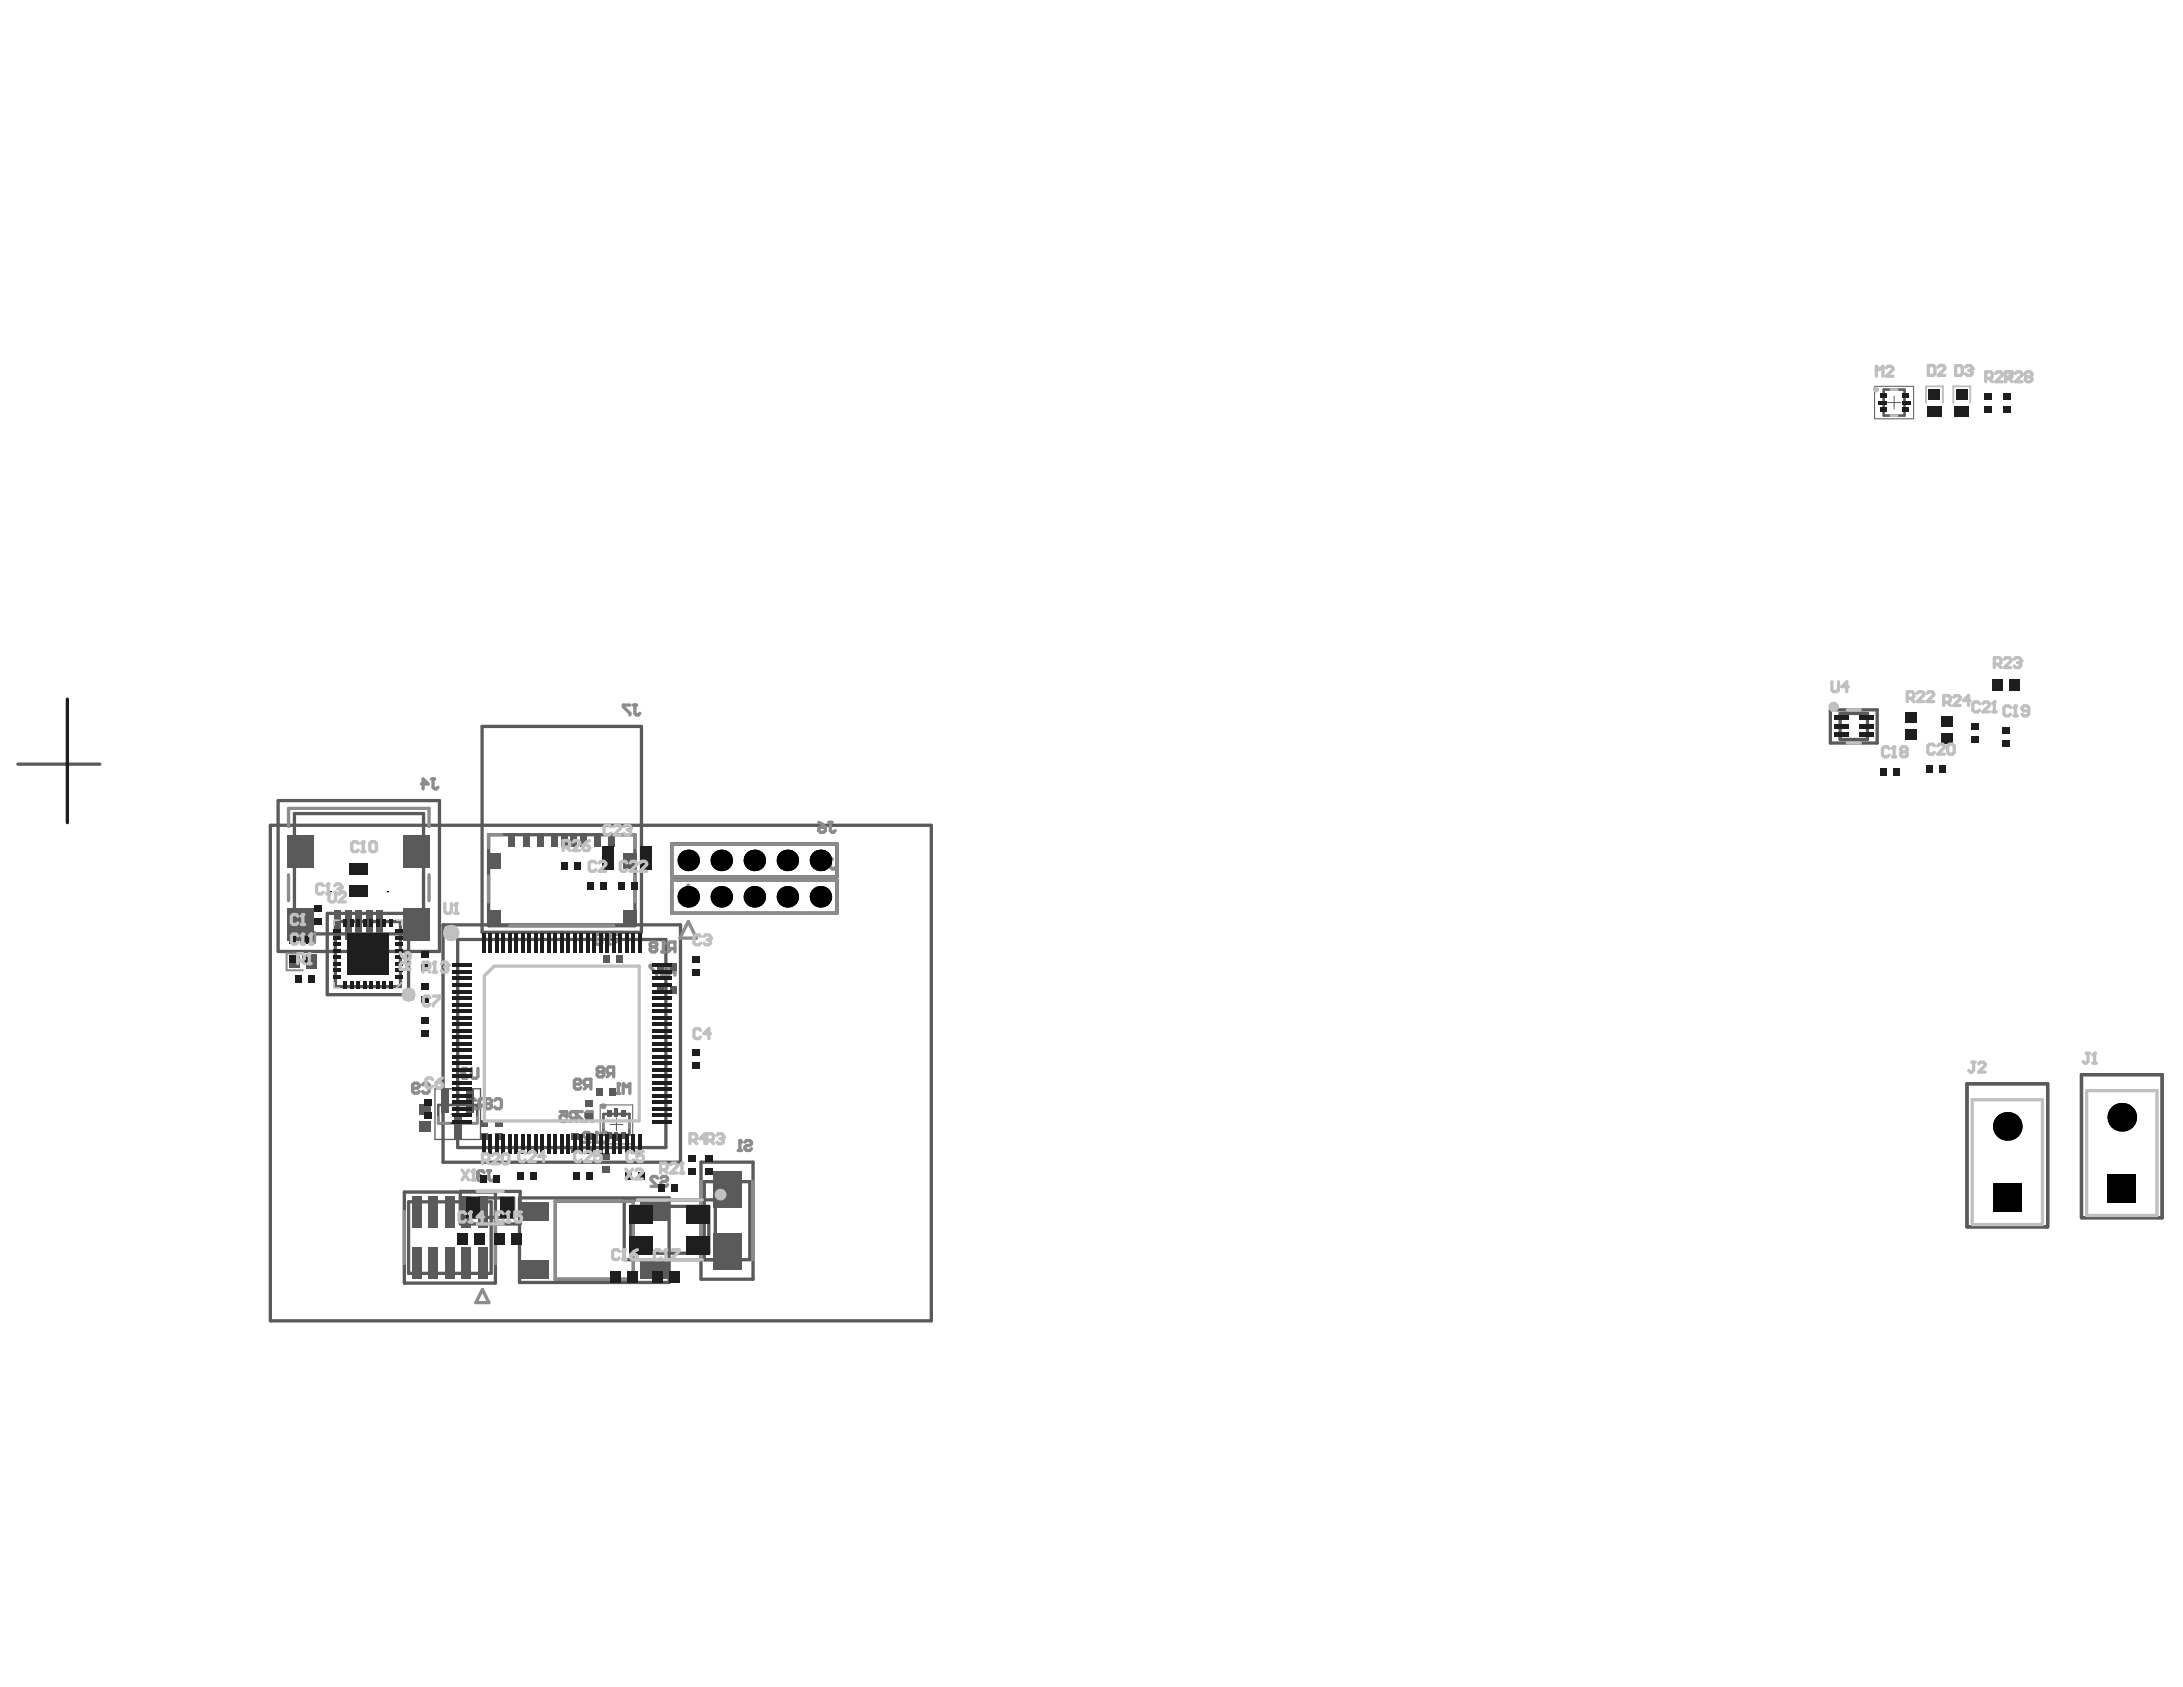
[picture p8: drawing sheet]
<svg xmlns="http://www.w3.org/2000/svg" width="279mm" height="216mm" viewBox="0 0 279 216" stroke-linecap="round" stroke-linejoin="round" font-family="sans-serif">
<path d="M55.7 139.3h5.8v6.5h-5.8zM57.8 142.6h1.6M58.6 141.7v1.7" fill="none" stroke="#5a5a5a" stroke-width=".17"/>
<path d="M239.9 49.4h5v4.2h-5zM241.6 51.5h1.7M242.4 50.7v1.7M56.1 141.4h5v2.3h-5zM76.8 141.4h4.2v5h-4.2zM78.1 143.9h1.6M78.9 143.1v1.6" fill="none" stroke="#5a5a5a" stroke-width=".13"/>
<g fill="none" stroke="#5a5a5a" stroke-width=".42">
<path d="M61.7 93h20.4v26.3h-20.4zM234.3 90.8h6v4.3h-6zM235.5 91.3h3.5v3.3h-3.5zM34.6 105.6h84.6v63.4h-84.6zM35.6 102.5h20.6v19.3h-20.6zM37.7 104.1h16.5v15.4h-16.5zM41.9 116.9h10.4v10.4h-10.4zM42.9 117.9h8.4v8.4h-8.4zM56.7 118.4h30.4v30.3h-30.4zM62.5 106.8h18.8v11.7h-18.8zM86 108h21.1v4.2h-21.1zM86 112.7h21.1v4.2h-21.1z"/>
<path d="M58.6 120.2h26.6v26.7h-26.6zM251.8 138.7h10.3v18.3h-10.3zM266.4 137.5h10.3v18.3h-10.3zM51.8 152.6h11.6v11.6h-11.6zM52.3 153.8h10.6v9.2h-10.6zM58.9 152.5h7.7v4.1h-7.7zM59.7 153.3h6v2.5h-6zM66.5 153.3h19.1v10.8h-19.1zM71.1 153.7h10v10h-10zM80.7 154.4h10v6h-10zM89.7 148.7h6.7v15h-6.7zM90.1 161.2v-10h5.9v10h-16.1v-7.6h11.7v7.6"/>
</g>
<path d="M241.1 49.9h2.7v3.3h-2.7zM56.1 141.4h5v2.3h-5zM77.2 142.6h3.4v2.6h-3.4z" fill="none" stroke="#5a5a5a" stroke-width=".33"/>
<path d="M38.8 122h-2.1v2.2h2.1" fill="none" stroke="#8c8c8c" stroke-width=".25"/>
<g fill="none" stroke="#8c8c8c" stroke-width=".42">
<path d="M55.2 99.7h.4M55.4 99.7v1.1l.2 .2h.2l.3-.2M36.9 105.8v-2.3h18v2.3M36.9 111.9v3.4M53.9 100.3h.9l-.6-.6v1.3M54.9 111.9v3.4M62.5 112.1v3.3M64.2 106.8h-1.7v1.7M65.2 118.5h13.4M79.6 106.8h1.7v1.7M81.3 112.1v3.3M86 108h21.1v4.2h-21.1z"/>
<path d="M86 112.7h21.1v4.2h-21.1zM88.1 117.9l1 2.2h-2.1zM88.1 113.3l1 2.1h-2.1zM51.8 155.1v6.6M63.4 155.1v6.6M71.1 153.7h10v10h-10zM89.7 151.2v10M94.5 147.2h.4M94.7 146v1.2M95.3 146.2l.2-.2h.5l.2 .2v.2l-.2 .2h-.5l-.2 .2v.2l.2 .2h.5l.2-.2M96.3 151.2v10M61.7 165l.9 1.7h-1.7z"/>
</g>
<path d="M56.1 143v.7h1.3M61.1 143v.7h-1.3M77.2 143.5v.8M80.6 143.5v.8" fill="none" stroke="#8c8c8c" stroke-width=".33"/>
<circle cx="94.7" cy="146" r=".21" fill="#8c8c8c"/>
<path d="M104.8 106.1l.2-.2h.6v.4l-.2 .2h-.4l-.2-.2zM104.8 105.2l.4 .3 .4 .4M106.1 105.2h.4M106.3 105.2v1.1l.2 .2h.2l.2-.2M84.7 121.8h.4M84.9 120.6v1.2M86 121.4l-.5 .4M86.4 121.4h-.6l-.3-.2v-.4l.3-.2h.6v1.2M94.7 146l.2 .2" fill="none" stroke="#8c8c8c" stroke-width=".42"/>
<circle cx="84.9" cy="120.6" r=".21" fill="#8c8c8c"/>
<path d="M80.6 90.2h-.8v.2l.8 .9v.2M81 90.2h.5M81.3 90.2v1.1l.2 .2h.2l.2-.2M38.8 119.3v1.3M39.4 119.6l.2-.3h.7v1.3h-.7l-.2-.2zM38.6 120.6h.4M83.4 121.2l-.2-.2v-.2l.2-.2h.5l.2 .2v.2l-.2 .2M83.4 121.2l-.2 .2v.2l.2 .2h.5l.2-.2v-.2l-.2-.2M83.4 121.2h.5M84.9 120.6l.2 .2" fill="none" stroke="#8c8c8c" stroke-width=".42"/>
<circle cx="38.8" cy="119.3" r=".21" fill="#8c8c8c"/>
<path d="M38.8 119.3l.2 .3M59.9 136.9l-.2-.2h-.4l-.2 .2v.2M60.3 136.7v1.1l.2 .2h.5l.2-.2v-1.1" fill="none" stroke="#8c8c8c" stroke-width=".42"/>
<circle cx="59.1" cy="137.1" r=".21" fill="#8c8c8c"/>
<g fill="none" stroke="#8c8c8c" stroke-width=".42">
<path d="M52.8 139.3h.6l.2-.3v-.2l-.2-.2h-.4l-.2 .2v.9l.2 .2h.4l.2-.2M54.1 138.8l.2-.2h.4l.2 .2v.9l-.2 .2h-.4l-.2-.2M59.1 137.1l.2 .3M59.3 137.4h.2M59.3 137.4l-.2 .2v.2l.2 .2h.4l.2-.2M76.6 137.2l-.2-.2v-.2l.2-.2h.5l.2 .2v.2l-.2 .2M76.6 137.2l-.2 .2v.2l.2 .2h.5l.2-.2v-.2l-.2-.2M76.6 137.2h.5M78.1 137.4l-.4 .4M78.5 137.4h-.6l-.2-.2v-.4l.2-.2h.6v1.2M78.9 139.9h.4M79.1 138.7v1.2"/>
<path d="M79.8 139.9v-1.2l.4 .4 .4-.4v1.2M84.2 150.8l-.2-.2h-.5l-.2 .2v.2l.9 .8h-.9M84.6 150.8l.2-.2h.4l.2 .2v.2l-.2 .2h-.4l-.2 .2v.2l.2 .2h.4l.2-.2"/>
</g>
<circle cx="79.1" cy="138.7" r=".21" fill="#8c8c8c"/>
<path d="M79.1 138.7l.2 .2M84.7 124.8h.4M84.9 123.5v1.3M86 124.4l-.5 .4M86.4 124.4h-.6l-.3-.2v-.4l.3-.3h.6v1.3" fill="none" stroke="#8c8c8c" stroke-width=".42"/>
<circle cx="84.9" cy="123.5" r=".21" fill="#8c8c8c"/>
<path d="M77.9 119.6v1.2M77.7 120.8h.4M79 120.4l-.5 .4M79.4 120.4h-.7l-.2-.2v-.4l.2-.2h.7v1.2M84.1 123.5h-.9v.3l.9 .8v.2M84.9 123.5l.2 .3" fill="none" stroke="#8c8c8c" stroke-width=".42"/>
<circle cx="77.9" cy="119.6" r=".21" fill="#8c8c8c"/>
<path d="M77.9 119.6l.2 .2M104.8 109.9h.9v.7l-.5-.2h-.2l-.2 .2v.4l.2 .2h.4l.3-.2M106.1 109.9h.4M106.3 109.9v1.1l.2 .2h.2l.2-.2M76.2 120.2h.6l.3-.2v-.2l-.3-.2h-.4l-.2 .2v.8l.2 .2h.4l.3-.2M71.7 142.3h.8v.6l-.4-.2h-.2l-.2 .2v.4l.2 .2h.4l.2-.2M73.4 143.1l-.4 .4M73.8 143.1h-.6l-.2-.2v-.4l.2-.2h.6v1.2M76.1 146.2h.5M76.3 144.9v1.3M77 145.1l.2-.2h.4l.2 .2v.9l-.2 .2h-.4l-.2-.2" fill="none" stroke="#8c8c8c" stroke-width=".42"/>
<circle cx="76.3" cy="144.9" r=".21" fill="#8c8c8c"/>
<path d="M73.5 138.8h.6l.3-.3v-.2l-.3-.2h-.4l-.2 .2v.9l.2 .2h.4l.3-.2M75.2 139l-.4 .4M75.6 139h-.6l-.2-.2v-.5l.2-.2h.6v1.3M61.9 150l-.2-.2h-.4l-.2 .2v.3M62.4 149.8h.4M62.6 149.8v1.1l.2 .2h.2l.2-.2M75.5 145.1l-.2-.2h-.4l-.2 .2v.2l.8 .9h-.8M76.3 144.9l.3 .2" fill="none" stroke="#8c8c8c" stroke-width=".42"/>
<circle cx="61.1" cy="150.3" r=".21" fill="#8c8c8c"/>
<g fill="none" stroke="#8c8c8c" stroke-width=".42">
<path d="M60.9 140.8l-.2-.2h-.5l-.2 .2v.2l.9 .9h-.9M61.1 150.3l.2 .2M61.3 150.5h.2M61.3 150.5l-.2 .2v.2l.2 .2h.4l.2-.2M61.7 141.5l-.4 .4M62.1 141.5h-.6l-.2-.2v-.5l.2-.2h.6v1.3M62.3 141.3l-.2-.3v-.2l.2-.2h.4l.2 .2v.2l-.2 .3M62.3 141.3l-.2 .2v.2l.2 .2h.4l.2-.2v-.2l-.2-.2M62.3 141.3h.4M63.3 140.8l.2-.2h.5l.2 .2v.9l-.2 .2h-.5l-.2-.2M74.5 142.3h-.8v.2l.8 .8v.2M75.4 143.1l-.5 .4"/>
<path d="M75.8 143.1h-.6l-.3-.2v-.4l.3-.2h.6v1.2"/>
<circle cx="77.2" cy="141.6" r=".17"/>
</g>
<path d="M2.3 97.8h10.5" fill="none" stroke="#5a5a5a" stroke-width=".42"/>
<g fill="#000">
<circle cx="88.1" cy="110.1" r="1.37"/>
<circle cx="88.1" cy="114.8" r="1.37"/>
<circle cx="92.3" cy="110.1" r="1.37"/>
<circle cx="92.3" cy="114.8" r="1.37"/>
<circle cx="96.5" cy="110.1" r="1.37"/>
<circle cx="96.5" cy="114.8" r="1.37"/>
<circle cx="100.8" cy="110.1" r="1.37"/>
<circle cx="100.8" cy="114.8" r="1.37"/>
<circle cx="105" cy="110.1" r="1.37"/>
<circle cx="105" cy="114.8" r="1.37"/>
<circle cx="256.9" cy="144.2" r="1.83"/>
<circle cx="271.6" cy="143" r="1.83"/>
</g>
<g fill="#000">
<path d="M255.1 151.5h3.6v3.6h-3.6z" fill-rule="evenodd"/>
<path d="M269.7 150.3h3.7v3.7h-3.7z" fill-rule="evenodd"/>
</g>
<path d="M42.3 114.1h.1M49.6 114.1h.1" fill="none" stroke="#000" stroke-width=".17"/>
<g fill="#5a5a5a">
<path d="M53.7 141.3h1.5v1.4h-1.5z" fill-rule="evenodd"/>
<path d="M61.4 145h1v.8h-1z" fill-rule="evenodd"/>
<path d="M75.1 145h1v.8h-1z" fill-rule="evenodd"/>
<path d="M74.9 140.8h1v.9h-1z" fill-rule="evenodd"/>
<path d="M74.9 142.5h1v.8h-1z" fill-rule="evenodd"/>
<path d="M77.7 144.9h.6v.8h-.6z" fill-rule="evenodd"/>
<path d="M78.6 144.9h.5v1.1h-.5z" fill-rule="evenodd"/>
<path d="M79.5 144.9h.6v.8h-.6z" fill-rule="evenodd"/>
<path d="M79.5 142.1h.6v.8h-.6z" fill-rule="evenodd"/>
<path d="M78.6 141.8h.5v1.1h-.5z" fill-rule="evenodd"/>
<path d="M77.7 142.1h.6v.8h-.6z" fill-rule="evenodd"/>
<path d="M37 122.3h1.3v1.5h-1.3z" fill-rule="evenodd"/>
<path d="M44.2 116.5h.8v3.8h-.8z" fill-rule="evenodd"/>
<path d="M48.2 116.5h.8v3.9h-.8z" fill-rule="evenodd"/>
<path d="M46.8 116.5h.9v3.8h-.9z" fill-rule="evenodd"/>
<path d="M54.8 159.6h1.3v4h-1.3z" fill-rule="evenodd"/>
<path d="M53.7 143.5h1.5v1.3h-1.5z" fill-rule="evenodd"/>
<path d="M56.9 159.6h1.3v4h-1.3z" fill-rule="evenodd"/>
<path d="M58.1 142.7h1v3h-1z" fill-rule="evenodd"/>
<path d="M61.2 159.6h1.2v4h-1.2z" fill-rule="evenodd"/>
<path d="M61.4 143.3h1v.9h-1z" fill-rule="evenodd"/>
<path d="M65.1 106.6h.8v1.7h-.8z" fill-rule="evenodd"/>
<path d="M68.7 106.6h.9v1.7h-.9z" fill-rule="evenodd"/>
<path d="M71.8 106.6h.9v1.7h-.9z" fill-rule="evenodd"/>
<path d="M70.6 106.6h.8v1.7h-.8z" fill-rule="evenodd"/>
<path d="M75.1 146.6h1v.9h-1z" fill-rule="evenodd"/>
<path d="M74.2 106.6h.9v1.7h-.9z" fill-rule="evenodd"/>
<path d="M78 139.2h.8v1h-.8z" fill-rule="evenodd"/>
<path d="M77.1 122.3h.9v1h-.9z" fill-rule="evenodd"/>
<path d="M78.8 122.3h.8v1h-.8z" fill-rule="evenodd"/>
<path d="M77.9 106.6h.8v1.7h-.8z" fill-rule="evenodd"/>
<path d="M85.8 126.3h.8v1h-.8z" fill-rule="evenodd"/>
<path d="M84.1 126.3h.9v1h-.9z" fill-rule="evenodd"/>
<path d="M85.8 123.3h.8v1h-.8z" fill-rule="evenodd"/>
<path d="M84.1 123.3h.9v1h-.9z" fill-rule="evenodd"/>
<path d="M54.8 153.1h1.3v4h-1.3z" fill-rule="evenodd"/>
<path d="M56.9 153.1h1.3v4h-1.3z" fill-rule="evenodd"/>
<path d="M61.2 153.1h1.2v4h-1.2z" fill-rule="evenodd"/>
<path d="M66.7 161.3h3.5v2.3h-3.5z" fill-rule="evenodd"/>
<path d="M63.4 145h1v.8h-1z" fill-rule="evenodd"/>
<path d="M73.1 145h1v.8h-1z" fill-rule="evenodd"/>
<path d="M81.9 161.3h3.5v2.3h-3.5z" fill-rule="evenodd"/>
<path d="M77.1 149.3h1v.8h-1z" fill-rule="evenodd"/>
<path d="M77.1 147.6h1v.9h-1z" fill-rule="evenodd"/>
<path d="M45.5 116.5h.8v3.9h-.8z" fill-rule="evenodd"/>
<path d="M42.8 116.5h.9v3.8h-.9z" fill-rule="evenodd"/>
<path d="M36.8 116.2h3.4v4.1h-3.4z" fill-rule="evenodd"/>
<path d="M39.2 122.2h1.3v1.8h-1.3z" fill-rule="evenodd"/>
<path d="M36.8 106.9h3.4v4.1h-3.4z" fill-rule="evenodd"/>
<path d="M59.1 159.6h1.2v4h-1.2z" fill-rule="evenodd"/>
<path d="M52.7 159.6h1.3v4h-1.3z" fill-rule="evenodd"/>
<path d="M51.7 116.2h3.3v4.1h-3.3z" fill-rule="evenodd"/>
<path d="M51.7 106.9h3.3v4.1h-3.3z" fill-rule="evenodd"/>
<path d="M63.4 143.3h1v.9h-1z" fill-rule="evenodd"/>
<path d="M73.1 146.7h1v.8h-1z" fill-rule="evenodd"/>
<path d="M62.3 116.5h1.8v2h-1.8z" fill-rule="evenodd"/>
<path d="M62.3 109.1h1.8v2h-1.8z" fill-rule="evenodd"/>
<path d="M66.9 106.6h.8v1.7h-.8z" fill-rule="evenodd"/>
<path d="M73 106.6h.8v1.7h-.8z" fill-rule="evenodd"/>
<path d="M76.3 139.2h.8v1h-.8z" fill-rule="evenodd"/>
<path d="M79.7 116.5h1.8v2h-1.8z" fill-rule="evenodd"/>
<path d="M79.7 109.1h1.8v2h-1.8z" fill-rule="evenodd"/>
<path d="M76.1 106.6h.8v1.7h-.8z" fill-rule="evenodd"/>
<path d="M91.2 157.9h3.7v4.6h-3.7z" fill-rule="evenodd"/>
<path d="M91.2 149.9h3.7v4.7h-3.7z" fill-rule="evenodd"/>
<path d="M59.1 153.1h1.2v4h-1.2z" fill-rule="evenodd"/>
<path d="M52.7 153.1h1.3v4h-1.3z" fill-rule="evenodd"/>
<path d="M59.7 139.4h1v3h-1z" fill-rule="evenodd"/>
<path d="M56.5 139.4h1v3h-1z" fill-rule="evenodd"/>
<path d="M66.7 153.8h3.5v2.4h-3.5z" fill-rule="evenodd"/>
<path d="M81.9 153.8h3.5v2.4h-3.5z" fill-rule="evenodd"/>
</g>
<path d="M8.6 89.5v15.8" fill="none" stroke="#1e1e1e" stroke-width=".42"/>
<g fill="#000">
<circle cx="88.1" cy="110.1" r="1.37"/>
<circle cx="88.1" cy="114.8" r="1.37"/>
<circle cx="92.3" cy="110.1" r="1.37"/>
<circle cx="92.3" cy="114.8" r="1.37"/>
<circle cx="96.5" cy="110.1" r="1.37"/>
<circle cx="96.5" cy="114.8" r="1.37"/>
<circle cx="100.8" cy="110.1" r="1.37"/>
<circle cx="100.8" cy="114.8" r="1.37"/>
<circle cx="105" cy="110.1" r="1.37"/>
<circle cx="105" cy="114.8" r="1.37"/>
<circle cx="256.9" cy="144.2" r="1.83"/>
<circle cx="271.6" cy="143" r="1.83"/>
</g>
<g fill="#000">
<path d="M255.1 151.5h3.6v3.6h-3.6z" fill-rule="evenodd"/>
<path d="M269.7 150.3h3.7v3.7h-3.7z" fill-rule="evenodd"/>
</g>
<path d="M42.3 114.1h.1M49.6 114.1h.1" fill="none" stroke="#000" stroke-width=".17"/>
<g fill="#1e1e1e">
<path d="M37.8 124.8h.9v1h-.9z" fill-rule="evenodd"/>
<path d="M40.3 117.5h1v.9h-1z" fill-rule="evenodd"/>
<path d="M43.9 117.6h.5v1h-.5z" fill-rule="evenodd"/>
<path d="M44.8 117.6h.5v1h-.5z" fill-rule="evenodd"/>
<path d="M45.6 117.6h.5v1h-.5z" fill-rule="evenodd"/>
<path d="M47.3 117.6h.5v1h-.5z" fill-rule="evenodd"/>
<path d="M48.1 117.6h.5v1h-.5z" fill-rule="evenodd"/>
<path d="M48.9 117.6h.5v1h-.5z" fill-rule="evenodd"/>
<path d="M50.6 123.9h1v.5h-1z" fill-rule="evenodd"/>
<path d="M50.6 124.8h1v.5h-1z" fill-rule="evenodd"/>
<path d="M50.6 120.6h1v.5h-1z" fill-rule="evenodd"/>
<path d="M50.6 121.4h1v.5h-1z" fill-rule="evenodd"/>
<path d="M50.6 122.3h1v.5h-1z" fill-rule="evenodd"/>
<path d="M50.6 118.9h1v.5h-1z" fill-rule="evenodd"/>
<path d="M54.3 140.7h.9v.8h-.9z" fill-rule="evenodd"/>
<path d="M54.3 142.3h.9v.9h-.9z" fill-rule="evenodd"/>
<path d="M53.9 131.8h1v.9h-1z" fill-rule="evenodd"/>
<path d="M53.9 127.5h1v.8h-1z" fill-rule="evenodd"/>
<path d="M53.9 121.7h1v.8h-1z" fill-rule="evenodd"/>
<path d="M60.7 157.8h1.3v1.5h-1.3z" fill-rule="evenodd"/>
<path d="M71.8 110.3h.9v1h-.9z" fill-rule="evenodd"/>
<path d="M84.3 151.6h.8v1h-.8z" fill-rule="evenodd"/>
<path d="M86 151.6h.8v1h-.8z" fill-rule="evenodd"/>
<path d="M88.1 147.8h1v.8h-1z" fill-rule="evenodd"/>
<path d="M88.6 134.3h1v.9h-1z" fill-rule="evenodd"/>
<path d="M88.6 124h1v.8h-1z" fill-rule="evenodd"/>
<path d="M88.6 122.3h1v.9h-1z" fill-rule="evenodd"/>
<path d="M240.7 98.3h.8v1h-.8z" fill-rule="evenodd"/>
<path d="M240.3 51.3h1.1v.5h-1.1z" fill-rule="evenodd"/>
<path d="M240.6 50.3h.8v.6h-.8z" fill-rule="evenodd"/>
<path d="M243.8 93.4h1.5v1.3h-1.5z" fill-rule="evenodd"/>
<path d="M243.8 91.2h1.5v1.4h-1.5z" fill-rule="evenodd"/>
<path d="M243.4 50.3h.9v.6h-.9z" fill-rule="evenodd"/>
<path d="M243.4 51.3h1.1v.5h-1.1z" fill-rule="evenodd"/>
<path d="M248.2 98h.8v1h-.8z" fill-rule="evenodd"/>
<path d="M246.5 98h.8v1h-.8z" fill-rule="evenodd"/>
<path d="M246.8 49.8h1.5v1.3h-1.5z" fill-rule="evenodd"/>
<path d="M250.3 49.8h1.5v1.3h-1.5z" fill-rule="evenodd"/>
<path d="M253.9 50.3h1v.8h-1z" fill-rule="evenodd"/>
<path d="M257.2 86.9h1.3v1.5h-1.3z" fill-rule="evenodd"/>
<path d="M256.4 50.3h1v.8h-1z" fill-rule="evenodd"/>
<path d="M37 119.8h.8v1h-.8z" fill-rule="evenodd"/>
<path d="M37 122.3h.8v1h-.8z" fill-rule="evenodd"/>
<path d="M40.3 115.9h1v.8h-1z" fill-rule="evenodd"/>
<path d="M45.6 125.6h.5v1h-.5z" fill-rule="evenodd"/>
<path d="M44.8 125.6h.5v1h-.5z" fill-rule="evenodd"/>
<path d="M43.9 125.6h.5v1h-.5z" fill-rule="evenodd"/>
<path d="M48.9 125.6h.5v1h-.5z" fill-rule="evenodd"/>
<path d="M48.1 125.6h.5v1h-.5z" fill-rule="evenodd"/>
<path d="M47.3 125.6h.5v1h-.5z" fill-rule="evenodd"/>
<path d="M50.6 119.8h1v.5h-1z" fill-rule="evenodd"/>
<path d="M50.6 123.1h1v.5h-1z" fill-rule="evenodd"/>
<path d="M53.9 130.2h1v.8h-1z" fill-rule="evenodd"/>
<path d="M53.9 125.8h1v.9h-1z" fill-rule="evenodd"/>
<path d="M53.9 123.3h1v.9h-1z" fill-rule="evenodd"/>
<path d="M62.5 145.1h.5v2.5h-.5z" fill-rule="evenodd"/>
<path d="M61.7 145.1h.5v2.5h-.5z" fill-rule="evenodd"/>
<path d="M61.5 150.4h.8v1h-.8z" fill-rule="evenodd"/>
<path d="M61.7 119.5h.5v2.5h-.5z" fill-rule="evenodd"/>
<path d="M62.5 119.5h.5v2.5h-.5z" fill-rule="evenodd"/>
<path d="M65.8 145.1h.5v2.5h-.5z" fill-rule="evenodd"/>
<path d="M65 145.1h.5v2.5h-.5z" fill-rule="evenodd"/>
<path d="M64.2 145.1h.5v2.5h-.5z" fill-rule="evenodd"/>
<path d="M64.2 119.5h.5v2.5h-.5z" fill-rule="evenodd"/>
<path d="M65 119.5h.5v2.5h-.5z" fill-rule="evenodd"/>
<path d="M65.8 119.5h.5v2.5h-.5z" fill-rule="evenodd"/>
<path d="M69.2 145.1h.5v2.5h-.5z" fill-rule="evenodd"/>
<path d="M68.3 145.1h.5v2.5h-.5z" fill-rule="evenodd"/>
<path d="M67.5 145.1h.5v2.5h-.5z" fill-rule="evenodd"/>
<path d="M67.8 150.1h.9v1h-.9z" fill-rule="evenodd"/>
<path d="M67.5 119.5h.5v2.5h-.5z" fill-rule="evenodd"/>
<path d="M68.3 119.5h.5v2.5h-.5z" fill-rule="evenodd"/>
<path d="M69.2 119.5h.5v2.5h-.5z" fill-rule="evenodd"/>
<path d="M72.5 145.1h.5v2.5h-.5z" fill-rule="evenodd"/>
<path d="M71.7 145.1h.5v2.5h-.5z" fill-rule="evenodd"/>
<path d="M70.8 145.1h.5v2.5h-.5z" fill-rule="evenodd"/>
<path d="M70.8 119.5h.5v2.5h-.5z" fill-rule="evenodd"/>
<path d="M71.7 119.5h.5v2.5h-.5z" fill-rule="evenodd"/>
<path d="M72.5 119.5h.5v2.5h-.5z" fill-rule="evenodd"/>
<path d="M75.8 145.1h.5v2.5h-.5z" fill-rule="evenodd"/>
<path d="M75 145.1h.5v2.5h-.5z" fill-rule="evenodd"/>
<path d="M74.1 145.1h.5v2.5h-.5z" fill-rule="evenodd"/>
<path d="M75 150.1h.8v1h-.8z" fill-rule="evenodd"/>
<path d="M74.2 119.5h.4v2.5h-.4z" fill-rule="evenodd"/>
<path d="M75 119.5h.5v2.5h-.5z" fill-rule="evenodd"/>
<path d="M75.8 119.5h.5v2.5h-.5z" fill-rule="evenodd"/>
<path d="M75.1 112.9h.9v1h-.9z" fill-rule="evenodd"/>
<path d="M78.1 162.6h1.4v1.5h-1.4z" fill-rule="evenodd"/>
<path d="M79.1 145.1h.5v2.5h-.5z" fill-rule="evenodd"/>
<path d="M78.3 145.1h.5v2.5h-.5z" fill-rule="evenodd"/>
<path d="M77.5 145.1h.5v2.5h-.5z" fill-rule="evenodd"/>
<path d="M77.5 119.5h.5v2.5h-.5z" fill-rule="evenodd"/>
<path d="M78.3 119.5h.5v2.5h-.5z" fill-rule="evenodd"/>
<path d="M79.1 119.5h.5v2.5h-.5z" fill-rule="evenodd"/>
<path d="M79.1 112.9h.9v1h-.9z" fill-rule="evenodd"/>
<path d="M81.6 145.1h.5v2.5h-.5z" fill-rule="evenodd"/>
<path d="M80.8 145.1h.5v2.5h-.5z" fill-rule="evenodd"/>
<path d="M81.6 150.1h.9v1h-.9z" fill-rule="evenodd"/>
<path d="M80.8 119.5h.5v2.5h-.5z" fill-rule="evenodd"/>
<path d="M81.6 119.5h.5v2.5h-.5z" fill-rule="evenodd"/>
<path d="M81.9 108.3h1.5v3h-1.5z" fill-rule="evenodd"/>
<path d="M80.8 112.9h.8v1h-.8z" fill-rule="evenodd"/>
<path d="M88.1 149.5h1v.8h-1z" fill-rule="evenodd"/>
<path d="M88.6 136h1v.8h-1z" fill-rule="evenodd"/>
<path d="M240.6 52.1h.8v.6h-.8z" fill-rule="evenodd"/>
<path d="M243.4 52.1h.9v.6h-.9z" fill-rule="evenodd"/>
<path d="M246.7 51.9h1.8v1.4h-1.8z" fill-rule="evenodd"/>
<path d="M250.2 51.9h1.8v1.4h-1.8z" fill-rule="evenodd"/>
<path d="M253.9 51.9h1v.9h-1z" fill-rule="evenodd"/>
<path d="M256.4 51.9h1v.9h-1z" fill-rule="evenodd"/>
<path d="M64.1 153.3h1.6v2.5h-1.6z" fill-rule="evenodd"/>
<path d="M42.6 124.8h1v.5h-1z" fill-rule="evenodd"/>
<path d="M42.6 123.9h1v.5h-1z" fill-rule="evenodd"/>
<path d="M39.5 124.8h.8v1h-.8z" fill-rule="evenodd"/>
<path d="M42.6 122.3h1v.5h-1z" fill-rule="evenodd"/>
<path d="M42.6 121.4h1v.5h-1z" fill-rule="evenodd"/>
<path d="M42.6 120.6h1v.5h-1z" fill-rule="evenodd"/>
<path d="M42.6 118.9h1v.5h-1z" fill-rule="evenodd"/>
<path d="M46.4 117.6h.5v1h-.5z" fill-rule="evenodd"/>
<path d="M44.8 110.4h2.3v1.5h-2.3z" fill-rule="evenodd"/>
<path d="M58.5 157.8h1.3v1.5h-1.3z" fill-rule="evenodd"/>
<path d="M57.8 142.5h2.5v.5h-2.5z" fill-rule="evenodd"/>
<path d="M57.8 141.6h2.5v.5h-2.5z" fill-rule="evenodd"/>
<path d="M57.8 140.8h2.5v.5h-2.5z" fill-rule="evenodd"/>
<path d="M57.8 139.1h2.5v.5h-2.5z" fill-rule="evenodd"/>
<path d="M57.8 138.3h2.5v.5h-2.5z" fill-rule="evenodd"/>
<path d="M57.8 137.5h2.5v.5h-2.5z" fill-rule="evenodd"/>
<path d="M57.8 135.8h2.5v.5h-2.5z" fill-rule="evenodd"/>
<path d="M57.8 135h2.5v.5h-2.5z" fill-rule="evenodd"/>
<path d="M57.8 134.1h2.5v.5h-2.5z" fill-rule="evenodd"/>
<path d="M57.8 132.5h2.5v.5h-2.5z" fill-rule="evenodd"/>
<path d="M57.8 131.6h2.5v.5h-2.5z" fill-rule="evenodd"/>
<path d="M57.8 130.8h2.5v.5h-2.5z" fill-rule="evenodd"/>
<path d="M57.8 129.1h2.5v.5h-2.5z" fill-rule="evenodd"/>
<path d="M57.8 128.3h2.5v.5h-2.5z" fill-rule="evenodd"/>
<path d="M57.8 127.5h2.5v.5h-2.5z" fill-rule="evenodd"/>
<path d="M57.8 125.8h2.5v.5h-2.5z" fill-rule="evenodd"/>
<path d="M57.8 125h2.5v.5h-2.5z" fill-rule="evenodd"/>
<path d="M57.8 124.1h2.5v.5h-2.5z" fill-rule="evenodd"/>
<path d="M49.8 117.6h.5v1h-.5z" fill-rule="evenodd"/>
<path d="M65.5 157.8h1.3v1.5h-1.3z" fill-rule="evenodd"/>
<path d="M63.3 157.8h1.4v1.5h-1.4z" fill-rule="evenodd"/>
<path d="M73.5 110.3h.8v1h-.8z" fill-rule="evenodd"/>
<path d="M80.6 154.2h3v2.4h-3z" fill-rule="evenodd"/>
<path d="M83.5 140.8h2.5v.5h-2.5z" fill-rule="evenodd"/>
<path d="M83.5 141.6h2.5v.5h-2.5z" fill-rule="evenodd"/>
<path d="M83.5 142.5h2.5v.5h-2.5z" fill-rule="evenodd"/>
<path d="M83.5 137.5h2.5v.5h-2.5z" fill-rule="evenodd"/>
<path d="M83.5 138.3h2.5v.5h-2.5z" fill-rule="evenodd"/>
<path d="M83.5 139.1h2.5v.5h-2.5z" fill-rule="evenodd"/>
<path d="M83.5 134.1h2.5v.5h-2.5z" fill-rule="evenodd"/>
<path d="M83.5 135h2.5v.5h-2.5z" fill-rule="evenodd"/>
<path d="M83.5 135.8h2.5v.5h-2.5z" fill-rule="evenodd"/>
<path d="M83.5 130.8h2.5v.5h-2.5z" fill-rule="evenodd"/>
<path d="M83.5 131.6h2.5v.5h-2.5z" fill-rule="evenodd"/>
<path d="M83.5 132.5h2.5v.5h-2.5z" fill-rule="evenodd"/>
<path d="M83.5 127.5h2.5v.5h-2.5z" fill-rule="evenodd"/>
<path d="M83.5 128.3h2.5v.5h-2.5z" fill-rule="evenodd"/>
<path d="M83.5 129.1h2.5v.5h-2.5z" fill-rule="evenodd"/>
<path d="M83.5 124.1h2.5v.5h-2.5z" fill-rule="evenodd"/>
<path d="M83.5 125h2.5v.5h-2.5z" fill-rule="evenodd"/>
<path d="M83.5 125.8h2.5v.5h-2.5z" fill-rule="evenodd"/>
<path d="M90.2 147.8h1v.8h-1z" fill-rule="evenodd"/>
<path d="M234.7 93.8h1.9v.5h-1.9z" fill-rule="evenodd"/>
<path d="M234.7 91.6h1.9v.6h-1.9z" fill-rule="evenodd"/>
<path d="M242.3 98.3h.9v1h-.9z" fill-rule="evenodd"/>
<path d="M237.9 93.8h1.9v.5h-1.9z" fill-rule="evenodd"/>
<path d="M248.5 93.9h1.5v1.3h-1.5z" fill-rule="evenodd"/>
<path d="M237.9 91.6h1.9v.6h-1.9z" fill-rule="evenodd"/>
<path d="M252.3 94.2h1v.8h-1z" fill-rule="evenodd"/>
<path d="M256.2 94.7h1v.8h-1z" fill-rule="evenodd"/>
<path d="M255 86.9h1.3v1.5h-1.3z" fill-rule="evenodd"/>
<path d="M46.4 125.6h.5v1h-.5z" fill-rule="evenodd"/>
<path d="M42.6 123.1h1v.5h-1z" fill-rule="evenodd"/>
<path d="M42.6 119.8h1v.5h-1z" fill-rule="evenodd"/>
<path d="M38.7 119.8h.8v1h-.8z" fill-rule="evenodd"/>
<path d="M38.7 122.3h.8v1h-.8z" fill-rule="evenodd"/>
<path d="M57.8 143.3h2.5v.5h-2.5z" fill-rule="evenodd"/>
<path d="M57.8 140h2.5v.5h-2.5z" fill-rule="evenodd"/>
<path d="M57.8 136.6h2.5v.5h-2.5z" fill-rule="evenodd"/>
<path d="M57.8 133.3h2.5v.5h-2.5z" fill-rule="evenodd"/>
<path d="M57.8 130h2.5v.5h-2.5z" fill-rule="evenodd"/>
<path d="M57.8 126.6h2.5v.5h-2.5z" fill-rule="evenodd"/>
<path d="M57.8 123.3h2.5v.5h-2.5z" fill-rule="evenodd"/>
<path d="M49.8 125.6h.5v1h-.5z" fill-rule="evenodd"/>
<path d="M73.3 145.1h.5v2.5h-.5z" fill-rule="evenodd"/>
<path d="M70 145.1h.5v2.5h-.5z" fill-rule="evenodd"/>
<path d="M66.7 145.1h.5v2.5h-.5z" fill-rule="evenodd"/>
<path d="M63.3 145.1h.5v2.5h-.5z" fill-rule="evenodd"/>
<path d="M63.2 150.4h.8v1h-.8z" fill-rule="evenodd"/>
<path d="M66.2 150.1h.8v1h-.8z" fill-rule="evenodd"/>
<path d="M73.3 150.1h.9v1h-.9z" fill-rule="evenodd"/>
<path d="M63.3 119.5h.5v2.5h-.5z" fill-rule="evenodd"/>
<path d="M66.7 119.5h.5v2.5h-.5z" fill-rule="evenodd"/>
<path d="M70 119.5h.5v2.5h-.5z" fill-rule="evenodd"/>
<path d="M73.3 119.5h.5v2.5h-.5z" fill-rule="evenodd"/>
<path d="M80.6 158.2h3v2.3h-3z" fill-rule="evenodd"/>
<path d="M80.3 162.6h1.3v1.5h-1.3z" fill-rule="evenodd"/>
<path d="M85.6 162.6h1.4v1.5h-1.4z" fill-rule="evenodd"/>
<path d="M83.5 162.6h1.3v1.5h-1.3z" fill-rule="evenodd"/>
<path d="M76.6 145.1h.5v2.5h-.5z" fill-rule="evenodd"/>
<path d="M83.5 143.3h2.5v.5h-2.5z" fill-rule="evenodd"/>
<path d="M80 145.1h.5v2.5h-.5z" fill-rule="evenodd"/>
<path d="M80 150.1h.8v1h-.8z" fill-rule="evenodd"/>
<path d="M83.5 130h2.5v.5h-2.5z" fill-rule="evenodd"/>
<path d="M83.5 133.3h2.5v.5h-2.5z" fill-rule="evenodd"/>
<path d="M83.5 136.6h2.5v.5h-2.5z" fill-rule="evenodd"/>
<path d="M83.5 140h2.5v.5h-2.5z" fill-rule="evenodd"/>
<path d="M76.6 119.5h.5v2.5h-.5z" fill-rule="evenodd"/>
<path d="M80 119.5h.5v2.5h-.5z" fill-rule="evenodd"/>
<path d="M83.5 123.3h2.5v.5h-2.5z" fill-rule="evenodd"/>
<path d="M83.5 126.6h2.5v.5h-2.5z" fill-rule="evenodd"/>
<path d="M77.1 108.3h1.5v3h-1.5z" fill-rule="evenodd"/>
<path d="M76.8 112.9h.8v1h-.8z" fill-rule="evenodd"/>
<path d="M90.2 149.5h1v.8h-1z" fill-rule="evenodd"/>
<path d="M234.7 92.7h1.9v.6h-1.9z" fill-rule="evenodd"/>
<path d="M237.9 92.7h1.9v.6h-1.9z" fill-rule="evenodd"/>
<path d="M248.5 91.7h1.5v1.4h-1.5z" fill-rule="evenodd"/>
<path d="M252.3 92.6h1v.8h-1z" fill-rule="evenodd"/>
<path d="M256.2 93.1h1v.8h-1z" fill-rule="evenodd"/>
<path d="M44.8 113.4h2.3v1.4h-2.3z" fill-rule="evenodd"/>
<path d="M59.7 153.3h1.7v2.5h-1.7z" fill-rule="evenodd"/>
<path d="M87.9 154.2h3v2.4h-3z" fill-rule="evenodd"/>
<path d="M44.4 119.4h5.4v5.4h-5.4z" fill-rule="evenodd"/>
<path d="M87.9 158.2h3v2.3h-3z" fill-rule="evenodd"/>
</g>
<path d="M43.4 117.8h-.6v.6M50.8 117.8h.6v.6M42.8 125.8v.6h.6M51.4 125.8l-.6 .6" fill="none" stroke="#c0c0c0" stroke-width=".21"/>
<path d="M236.4 95.1h1.7M236.4 90.8h1.7M38.1 117.3l-.2-.3h-.4l-.2 .3v.8l.2 .2h.4l.2-.2M38.6 118.3h.4M38.8 117v1.3M62 124.9l1.2-1.3h18.6v19.9h-19.8zM267.1 139.6h9v16h-9zM61.1 156.6h3.3M61.1 152.5h3.3M81.6 153.6h8.3M252.4 140.7h9v16h-9zM81.6 161.2h8.3" fill="none" stroke="#c0c0c0" stroke-width=".42"/>
<path d="M246.5 51.5v-2.1h2.2v2.1M250 51.5v-2.1h2.2v2.1" fill="none" stroke="#c0c0c0" stroke-width=".25"/>
<path d="M242 53.2h.8M242 49.9h.8" fill="none" stroke="#c0c0c0" stroke-width=".33"/>
<circle cx="38.8" cy="117" r=".21" fill="#c0c0c0"/>
<path d="M240.2 48.1v-1.2l.4 .4 .4-.4v1.2M241.4 47.1l.2-.2h.5l.2 .2v.2l-.9 .8h.9M246.8 46.8h.6l.2 .2v.8l-.2 .2h-.6zM248.1 47l.2-.2h.4l.2 .2v.2l-.8 .8h.8M250.3 46.8h.6l.2 .2v.8l-.2 .3h-.6zM251.6 47l.2-.2h.4l.2 .2v.2M38.8 117l-.2 .3" fill="none" stroke="#c0c0c0" stroke-width=".42"/>
<circle cx="252.4" cy="47.2" r=".21" fill="#c0c0c0"/>
<g fill="none" stroke="#c0c0c0" stroke-width=".42">
<path d="M252 47.4h.2M252.2 47.4l.2 .2v.2l-.2 .3h-.4l-.2-.3M252.4 47.2l-.2 .2M42.1 114.2v1l.2 .2h.4l.2-.2v-1M43.4 114.4l.2-.2h.4l.2 .2v.2l-.8 .8h.8M51.2 121.9l.2 .5 .5 .4M51.9 122.1l.2-.2h.2l.2 .2v.5l-.2 .2h-.4zM52.1 124v-.6l-.2-.2h-.5l-.2 .2v.6h1.3M52.5 123.2l-.4 .4M55 127.7l-.2-.2h-.4l-.2 .2v.8l.2 .2h.4l.2-.2M55.4 138.2l-.2-.3h-.5l-.2 .3v.8l.2 .2h.5l.2-.2M55.5 127.5h.8v.2l-.8 .8v.2"/>
<path d="M55.8 138.6h.6l.2 .2v.2l-.2 .2h-.4l-.2-.2zM56.6 137.9l-.4 .3-.4 .4M64.4 155.3l-.2-.2h-.4l-.2 .2v.9l.2 .2h.4l.2-.2M64.8 156.4h.5M65 155.1v1.3"/>
</g>
<circle cx="65" cy="155.1" r=".21" fill="#c0c0c0"/>
<path d="M65 155.1l-.2 .2M66.7 155.1h-.8v.6l.4-.2h.2l.2 .2v.5l-.2 .2h-.4l-.2-.2M90.5 145.9h.6l.2-.2v-.4l-.2-.2h-.6v1.3M90.9 145.9l.4 .5M91.7 145.3l.3-.2h.4l.2 .2v.2" fill="none" stroke="#c0c0c0" stroke-width=".42"/>
<circle cx="92.6" cy="145.5" r=".21" fill="#c0c0c0"/>
<path d="M234.5 87.3v1l.2 .2h.4l.2-.2v-1M236.6 87.9h-.9l.7-.6v1.2M257.3 90.6l-.2-.3h-.4l-.2 .3v.8l.2 .2h.4l.2-.2M257.7 91.6h.5M258 90.3v1.3M92.2 145.7h.2M92.4 145.7l.2 .2v.2l-.2 .3h-.4l-.3-.3M92.6 145.5l-.2 .2" fill="none" stroke="#c0c0c0" stroke-width=".42"/>
<circle cx="258" cy="90.3" r=".21" fill="#c0c0c0"/>
<path d="M255.3 85h.6l.2-.2v-.4l-.2-.2h-.6v1.2M255.7 85l.4 .4M256.5 84.4l.2-.2h.5l.2 .2v.2l-.9 .8h.9M257.8 84.4l.2-.2h.4l.2 .2v.2M258 90.3l-.3 .3M259.7 91h-.7l-.2-.2v-.2l.2-.3h.4l.3 .3v.8l-.3 .2h-.4l-.2-.2" fill="none" stroke="#c0c0c0" stroke-width=".42"/>
<circle cx="258.6" cy="84.6" r=".21" fill="#c0c0c0"/>
<path d="M258.2 84.8h.2M258.4 84.8l.2 .2v.2l-.2 .2h-.4l-.2-.2M258.6 84.6l-.2 .2M267 134.8h.4M267.2 134.8v1l-.2 .3h-.2l-.2-.3M267.9 136.1h.4M268.1 134.8v1.3" fill="none" stroke="#c0c0c0" stroke-width=".42"/>
<circle cx="268.1" cy="134.8" r=".21" fill="#c0c0c0"/>
<path d="M38.1 122.9h.6l.3-.2v-.4l-.3-.2h-.6v1.2M38.5 122.9l.5 .4M39.4 123.3h.4M39.6 122.1v1.2M268.1 134.8l-.2 .2" fill="none" stroke="#c0c0c0" stroke-width=".42"/>
<circle cx="39.6" cy="122.1" r=".21" fill="#c0c0c0"/>
<path d="M38.1 119.8l-.2-.3h-.4l-.2 .3v.8l.2 .2h.4l.2-.2M38.8 119.5v1.3M38.6 120.8h.4M39.6 122.1l-.2 .2" fill="none" stroke="#c0c0c0" stroke-width=".42"/>
<circle cx="38.8" cy="119.5" r=".21" fill="#c0c0c0"/>
<path d="M38.8 119.5l-.2 .3M39.8 119.5v1.3M39.6 120.8h.4" fill="none" stroke="#c0c0c0" stroke-width=".42"/>
<circle cx="39.8" cy="119.5" r=".21" fill="#c0c0c0"/>
<path d="M39.8 119.5l-.2 .3M41.4 113.3l-.2-.2h-.5l-.2 .2v.9l.2 .2h.5l.2-.2M41.8 114.4h.4M42 113.1v1.3" fill="none" stroke="#c0c0c0" stroke-width=".42"/>
<circle cx="42" cy="113.1" r=".21" fill="#c0c0c0"/>
<path d="M42 113.1l-.2 .2M42.8 113.3l.3-.2h.4l.2 .2v.3" fill="none" stroke="#c0c0c0" stroke-width=".42"/>
<circle cx="43.7" cy="113.6" r=".21" fill="#c0c0c0"/>
<path d="M43.3 113.8h.2M43.5 113.8l.2 .2v.2l-.2 .2h-.4l-.3-.2M43.7 113.6l-.2 .2M59.1 149.7l.9 1.3M60 149.7l-.9 1.3M60.4 151h.4M60.6 149.7v1.3" fill="none" stroke="#c0c0c0" stroke-width=".42"/>
<circle cx="60.6" cy="149.7" r=".21" fill="#c0c0c0"/>
<path d="M56.9 115.6v1.1l.2 .2h.5l.2-.2v-1.1M58.2 116.9h.4M58.4 115.6v1.3M60.6 149.7l-.2 .3" fill="none" stroke="#c0c0c0" stroke-width=".42"/>
<circle cx="58.4" cy="115.6" r=".21" fill="#c0c0c0"/>
<path d="M58.4 115.6l-.2 .2M54.2 124h.6l.2-.2v-.5l-.2-.2h-.6v1.3M54.6 124l.4 .4M55.4 124.4h.4M55.6 123.1v1.3" fill="none" stroke="#c0c0c0" stroke-width=".42"/>
<circle cx="55.6" cy="123.1" r=".21" fill="#c0c0c0"/>
<path d="M55.6 123.1l-.2 .2M56.5 123.3l.2-.2h.4l.2 .2v.3" fill="none" stroke="#c0c0c0" stroke-width=".42"/>
<circle cx="57.3" cy="123.6" r=".21" fill="#c0c0c0"/>
<path d="M56.9 123.8h.2M57.1 123.8l.2 .2v.2l-.2 .2h-.4l-.2-.2M57.3 123.6l-.2 .2M67.2 147.6l-.2-.2h-.4l-.2 .2v.8l.2 .2h.4l.2-.2M67.7 147.6l.2-.2h.4l.2 .2v.2l-.8 .8h.8M69.8 148h-.9l.7-.6v1.2M79.9 159.9v1.3M79.3 160.1l-.3-.2h-.4l-.2 .2v.9l.2 .2h.4l.3-.2M79.7 161.2h.4" fill="none" stroke="#c0c0c0" stroke-width=".42"/>
<circle cx="79.9" cy="159.9" r=".21" fill="#c0c0c0"/>
<path d="M79.9 159.9l-.2 .2M81.6 159.9l-.4 .2-.5 .5M85.2 159.9v1.3M80.7 160.6h.7l.2 .2v.2l-.2 .2h-.4l-.3-.2zM84.6 160.1l-.2-.2h-.4l-.3 .2v.9l.3 .2h.4l.2-.2M85 161.2h.4" fill="none" stroke="#c0c0c0" stroke-width=".42"/>
<circle cx="85.2" cy="159.9" r=".21" fill="#c0c0c0"/>
<path d="M80.1 149.6l.9 1.3M81 149.6l-.9 1.3M81.1 147.6l-.2-.2h-.5l-.2 .2v.8l.2 .2h.5l.2-.2M81.4 149.8l.2-.2h.4l.2 .2v.2l-.8 .9h.8M82.3 147.4h-.8v.6l.4-.2h.2l.2 .2v.4l-.2 .2h-.4l-.2-.2M84.5 149.7h.7l.2-.2v-.4l-.2-.2h-.7v1.2M85 149.7l.4 .4M85.2 159.9l-.2 .2M85.8 149.1l.2-.2h.5l.2 .2v.2l-.9 .8h.9M86.1 159.9h.8v.2l-.8 .9v.2M87.1 150.1h.4M87.3 148.9v1.2" fill="none" stroke="#c0c0c0" stroke-width=".42"/>
<circle cx="87.3" cy="148.9" r=".21" fill="#c0c0c0"/>
<path d="M78.2 105.8l-.3-.2h-.4l-.2 .2v.8l.2 .2h.4l.3-.2M78.6 105.8l.2-.2h.4l.2 .2v.2l-.8 .8h.8M79.9 105.8l.2-.2h.4l.2 .2v.2M87.3 148.9l-.2 .2" fill="none" stroke="#c0c0c0" stroke-width=".42"/>
<circle cx="80.7" cy="106" r=".21" fill="#c0c0c0"/>
<path d="M241.8 95.8l-.2-.2h-.5l-.2 .2v.8l.2 .3h.5l.2-.3M242.2 96.9h.4M242.4 95.6v1.3M80.2 110.4l-.2-.2h-.4l-.2 .2v.9l.2 .2h.4l.2-.2M80.3 106.2h.2M80.5 106.2l.2 .2v.2l-.2 .2h-.4l-.2-.2M80.7 110.4l.2-.2h.4l.2 .2v.3l-.8 .8h.8M80.7 106l-.2 .2M81.9 110.4l.2-.2h.5l.2 .2v.3l-.9 .8h.9" fill="none" stroke="#c0c0c0" stroke-width=".42"/>
<circle cx="242.4" cy="95.6" r=".21" fill="#c0c0c0"/>
<g fill="none" stroke="#c0c0c0" stroke-width=".42">
<path d="M242.4 95.6l-.2 .2M243.5 96.2l-.2-.2v-.2l.2-.2h.4l.2 .2v.2l-.2 .2M243.5 96.2l-.2 .2v.2l.2 .3h.4l.2-.3v-.2l-.2-.2M243.5 96.2h.4M244.1 89.4h.6l.3-.2v-.5l-.3-.2h-.6v1.3M244.5 89.4l.5 .4M245.4 88.7l.2-.2h.4l.2 .2v.2l-.8 .9h.8M246.6 88.7l.3-.2h.4l.2 .2v.2l-.9 .9h.9M247.6 95.5l-.2-.3h-.4l-.3 .3v.8l.3 .2h.4l.2-.2M248 95.5l.2-.3h.4l.3 .3v.2l-.9 .8h.9M249.3 95.5l.2-.3h.4l.2 .3v.8l-.2 .2h-.4l-.2-.2zM253.4 90l-.3-.2h-.4l-.2 .2v.9l.2 .2h.4l.3-.2"/>
<path d="M253.8 90l.2-.2h.4l.2 .2v.3l-.8 .8h.8M255 91.1h.5M255.3 89.8v1.3M252.4 135.9h.4M252.6 135.9v1.1l-.2 .2h-.2l-.2-.2M253.2 136.1l.2-.2h.5l.2 .2v.3l-.9 .8h.9"/>
</g>
<circle cx="255.3" cy="89.8" r=".21" fill="#c0c0c0"/>
<g fill="none" stroke="#c0c0c0" stroke-width=".42">
<path d="M254.2 48.4h.6l.2-.2v-.4l-.2-.2h-.6v1.3M254.6 48.4l.4 .5M255.4 47.8l.2-.2h.5l.2 .2v.2l-.9 .9h.9M256.7 48.6l.8-.8v-.2h-.8v1.3M257.1 48.4l.4 .5M257.3 47.6l.2 .2v.4l-.2 .2h-.6M257.9 47.8l.3-.2h.4l.2 .2v.2l-.9 .9h.9M259.4 48.2l-.2-.2v-.2l.2-.2h.5l.2 .2v.2l-.2 .2M259.4 48.2l-.2 .2v.2l.2 .3h.5l.2-.3v-.2l-.2-.2M259.4 48.2h.5M255.3 89.8l-.3 .2M45.9 107.9l-.3-.2h-.4l-.2 .2v.9l.2 .2h.4l.3-.2"/>
<path d="M46.3 109h.4M46.5 107.7v1.3"/>
</g>
<circle cx="46.5" cy="107.7" r=".21" fill="#c0c0c0"/>
<path d="M46.5 107.7l-.2 .2M47.3 107.9l.3-.2h.4l.2 .2v.9l-.2 .2h-.4l-.3-.2zM59.6 155.3l-.2-.2h-.4l-.3 .2v.9l.3 .2h.4l.2-.2M60 156.4h.4M60.2 155.1v1.3" fill="none" stroke="#c0c0c0" stroke-width=".42"/>
<circle cx="60.2" cy="155.1" r=".21" fill="#c0c0c0"/>
<g fill="none" stroke="#c0c0c0" stroke-width=".42">
<path d="M72.1 108.4h.6l.2-.2v-.4l-.2-.2h-.6v1.2M72.5 108.4l.4 .4M73.3 107.8l.3-.2h.4l.2 .2v.2l-.9 .8h.9M74.6 108.2h.6l.3 .2v.2l-.3 .2h-.4l-.2-.2zM75.5 107.6l-.5 .2-.4 .4M89.7 119.9l-.2-.3h-.5l-.2 .3v.8l.2 .2h.5l.2-.2M90.1 119.9l.2-.3h.4l.2 .3v.2M89.7 131.9l-.2-.3h-.5l-.2 .3v.8l.2 .2h.5l.2-.2M90.9 132.3h-.8l.6-.7v1.3M60.2 155.1l-.2 .2M61.8 148.5h.6l.2-.2v-.4l-.2-.2h-.6v1.2M61.9 155.7h-.8l.6-.6v1.3"/>
<path d="M62.2 148.5l.4 .4M63 147.9l.2-.2h.5l.2 .2v.2l-.9 .8h.9M64.3 147.9l.2-.2h.4l.2 .2v.8l-.2 .2h-.4l-.2-.2zM74.4 147.6l-.2-.2h-.4l-.2 .2v.8l.2 .2h.4l.2-.2M74.8 147.6l.2-.2h.5l.2 .2v.2l-.9 .8h.9M76.9 147.4h-.8v.6l.4-.2h.2l.2 .2v.4l-.2 .2h-.4l-.2-.2M88.3 145.9h.6l.3-.2v-.4l-.3-.2h-.6v1.3M88.7 145.9l.5 .5M90.4 145.7h-.8l.6-.6v1.3"/>
</g>
<circle cx="90.9" cy="120.1" r=".21" fill="#c0c0c0"/>
<g fill="none" stroke="#c0c0c0" stroke-width=".42">
<path d="M248.8 89.9h.6l.2-.2v-.5l-.2-.2h-.6v1.3M249.2 89.9l.4 .4M250 89.2l.3-.2h.4l.2 .2v.2l-.9 .9h.9M252.2 89.7h-.9l.6-.7v1.3M76.3 110.4l-.2-.2h-.5l-.2 .2v.9l.2 .2h.5l.2-.2M76.7 110.4l.2-.2h.4l.2 .2v.3l-.8 .8h.8M90.5 120.3h.2M90.7 120.3l.2 .2v.2l-.2 .2h-.4l-.2-.2M90.9 120.1l-.2 .2"/>
<circle cx="240.1" cy="49.9" r=".17"/>
</g>
<g fill="none" stroke="#c0c0c0" stroke-width=".83">
<circle cx="234.7" cy="90.5" r=".25"/>
<circle cx="92.2" cy="152.9" r=".33"/>
</g>
<g fill="none" stroke="#c0c0c0" stroke-width="1.7">
<circle cx="57.7" cy="119.4" r=".21"/>
<circle cx="52.3" cy="127.3" r=".04"/>
</g>
</svg>
